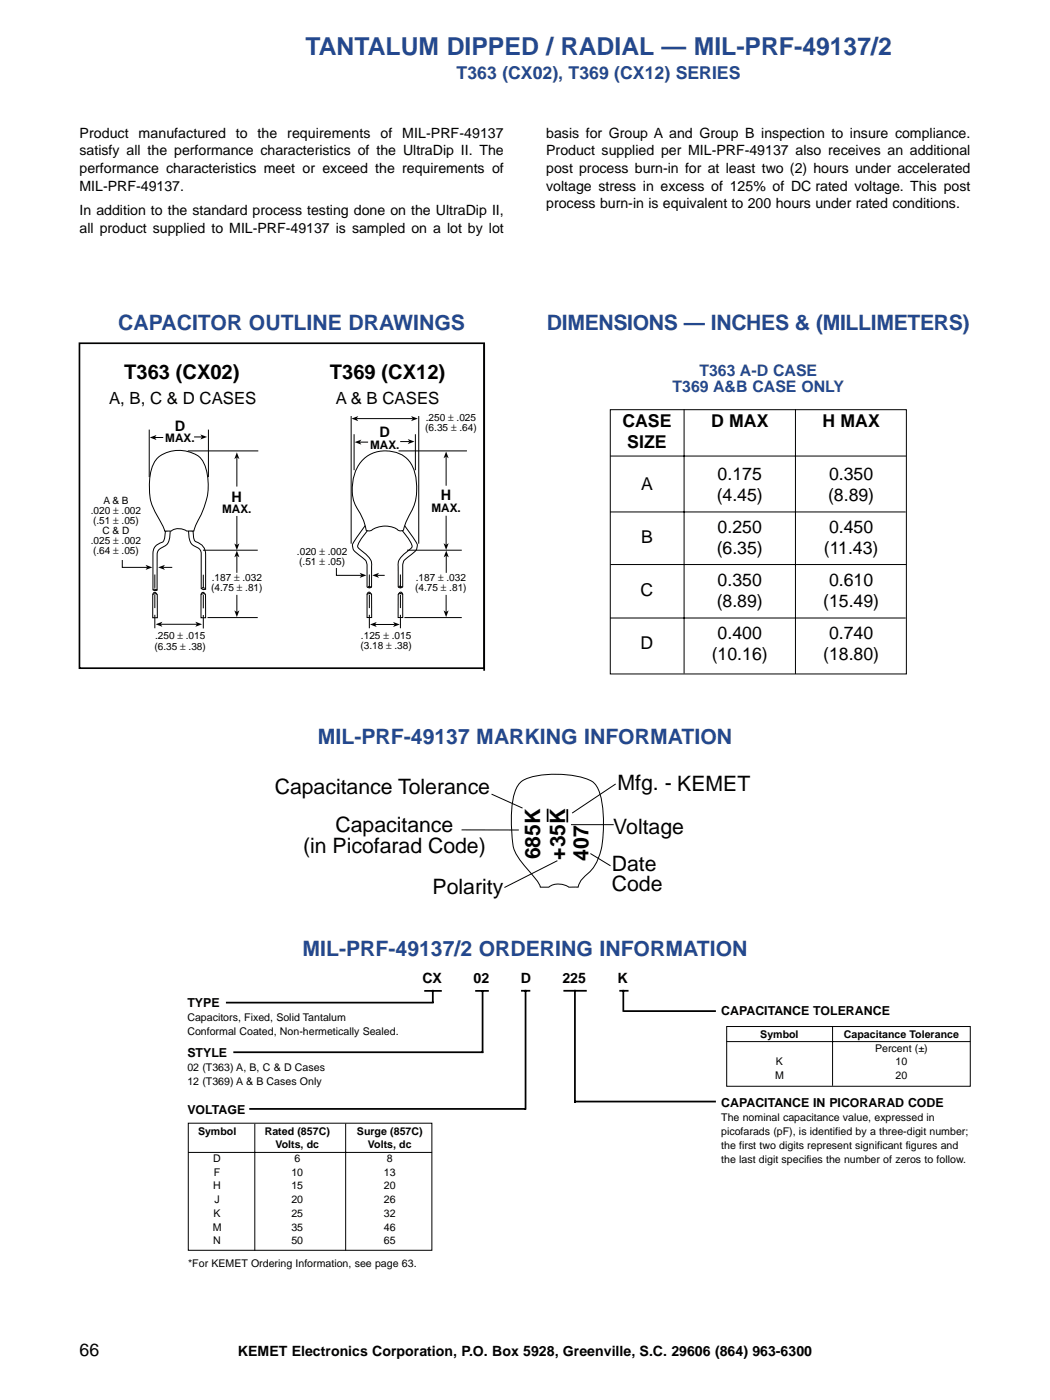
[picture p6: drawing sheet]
<svg xmlns="http://www.w3.org/2000/svg" width="210mm" height="279mm" viewBox="0 0 210 279" stroke-linecap="round" stroke-linejoin="round" font-family="sans-serif">
<defs><g id="words">
<text font-size="4.9" fill="#23488e" x="61" y="10.9">TANTALUM DIPPED / RADIAL — MIL-PRF-49137/2</text>
<g font-size="4.2" fill="#23488e">
<text x="23.6" y="65.9">CAPACITOR OUTLINE DRAWINGS</text>
<text x="109.2" y="65.9">DIMENSIONS — INCHES &amp; (MILLIMETERS)</text>
<text x="63.4" y="148.4">MIL-PRF-49137 MARKING INFORMATION</text>
<text x="60.4" y="190.8">MIL-PRF-49137/2 ORDERING INFORMATION</text>
</g>
<g font-size="4.2">
<text x="54.8" y="158.4">Capacitance Tolerance</text>
<text x="123.2" y="157.7">Mfg. - KEMET</text>
<text x="67" y="166">Capacitance</text>
<text x="122.4" y="166.5">Voltage</text>
<text x="60.5" y="170.2">(in Picofarad Code)</text>
<text x="107.8" y="171.5" transform="rotate(-90 107.8 171.5)">685K</text>
<text x="112.8" y="171.6" transform="rotate(-90 112.8 171.6)">+35K</text>
<text x="117.4" y="171.8" transform="rotate(-90 117.4 171.8)">407</text>
<text x="122.1" y="173.9">Date</text>
<text x="86.3" y="178.5">Polarity</text>
<text x="122.1" y="177.7">Code</text>
</g>
<g font-size="4">
<text x="24.8" y="75.7">T363 (CX02)</text>
<text x="65.8" y="75.7">T369 (CX12)</text>
</g>
<text font-size="3.5" fill="#23488e" x="91.1" y="15.8">T363 (CX02), T369 (CX12) SERIES</text>
<g font-size="3.5">
<text x="124.2" y="85.1">CASE</text>
<text x="125.2" y="89.4">SIZE</text>
<text x="141.9" y="85.1">D MAX</text>
<text x="164.1" y="85.1">H MAX</text>
<text x="143.2" y="95.7">0.175</text>
<text x="165.5" y="95.7">0.350</text>
<text x="127.9" y="97.8">A</text>
<text x="143" y="99.9">(4.45)</text>
<text x="165.3" y="99.9">(8.89)</text>
<text x="143.2" y="106.3">0.250</text>
<text x="165.5" y="106.3">0.450</text>
<text x="127.9" y="108.4">B</text>
<text x="143" y="110.5">(6.35)</text>
<text x="164.4" y="110.5">(11.43)</text>
<text x="127.8" y="119">C</text>
<text x="143.2" y="116.9">0.350</text>
<text x="165.5" y="116.9">0.610</text>
<text x="143" y="121.1">(8.89)</text>
<text x="164.3" y="121.1">(15.49)</text>
<text x="127.8" y="129.6">D</text>
<text x="142.1" y="131.7">(10.16)</text>
<text x="143.2" y="127.5">0.400</text>
<text x="164.3" y="131.7">(18.80)</text>
<text x="165.5" y="127.5">0.740</text>
<text x="15.9" y="270.7">66</text>
</g>
<g font-size="3.4">
<text x="21.8" y="80.6">A, B, C &amp; D CASES</text>
<text x="67" y="80.6">A &amp; B CASES</text>
</g>
<g font-size="3.2" fill="#23488e">
<text x="139.6" y="75">T363 A-D CASE</text>
<text x="134.2" y="78.2">T369 A&amp;B CASE ONLY</text>
</g>
<g font-size="2.9">
<text x="34.9" y="85.9">D</text>
<text x="75.8" y="87.2">D</text>
<text x="46.2" y="100.1">H</text>
<text x="88" y="99.8">H</text>
</g>
<g font-size="2.8">
<text x="15.9" y="27.5">Product manufactured to the requirements of MIL-PRF-49137</text>
<text x="109" y="27.5">basis for Group A and Group B inspection to insure compliance.</text>
<text x="15.9" y="31">satisfy all the performance characteristics of the UltraDip II. The</text>
<text x="15.9" y="34.5">performance characteristics meet or exceed the requirements of</text>
<text x="109" y="31">Product supplied per MIL-PRF-49137 also receives an additional</text>
<text x="109" y="34.5">post process burn-in for at least two (2) hours under accelerated</text>
<text x="15.9" y="38">MIL-PRF-49137.</text>
<text x="109" y="38">voltage stress in excess of 125% of DC rated voltage. This post</text>
<text x="109" y="41.6">process burn-in is equivalent to 200 hours under rated conditions.</text>
<text x="15.9" y="43">In addition to the standard process testing done on the UltraDip II,</text>
<text x="15.9" y="46.5">all product supplied to MIL-PRF-49137 is sampled on a lot by lot</text>
<text x="84.3" y="196.1">CX</text>
<text x="94.5" y="196.1">02</text>
<text x="103.9" y="196.1">D</text>
<text x="112.2" y="196.1">225</text>
<text x="123.2" y="196.1">K</text>
<text x="47.5" y="270.7">KEMET Electronics Corporation, P.O. Box 5928, Greenville, S.C. 29606 (864) 963-6300</text>
</g>
<g font-size="2.5">
<text x="37.4" y="200.9">TYPE</text>
<text x="143.9" y="202.5">CAPACITANCE TOLERANCE</text>
<text x="37.4" y="211">STYLE</text>
<text x="143.9" y="220.9">CAPACITANCE IN PICORARAD CODE</text>
<text x="37.4" y="222.2">VOLTAGE</text>
</g>
<g font-size="2.3">
<text x="33" y="88.3">MAX.</text>
<text x="73.9" y="89.5">MAX.</text>
<text x="44.3" y="102.4">MAX.</text>
<text x="86.1" y="102.1">MAX.</text>
</g>
<g font-size="2.1">
<text x="37.4" y="203.8">Capacitors, Fixed, Solid Tantalum</text>
<text x="37.4" y="206.6">Conformal Coated, Non-hermetically Sealed.</text>
<text x="151.7" y="207.1">Symbol</text>
<text x="168.4" y="207.1">Capacitance Tolerance</text>
<text x="174.6" y="209.9">Percent (±)</text>
<text x="37.4" y="213.8">02 (T363) A, B, C &amp; D Cases</text>
<text x="154.7" y="215.3">M</text>
<text x="154.9" y="212.6">K</text>
<text x="178.7" y="212.6">10</text>
<text x="178.7" y="215.3">20</text>
<text x="37.4" y="216.6">12 (T369) A &amp; B Cases Only</text>
<text x="39.5" y="226.4">Symbol</text>
<text x="52.8" y="226.4">Rated (857C)</text>
<text x="71.2" y="226.4">Surge (857C)</text>
<text x="143.9" y="223.7">The nominal capacitance value, expressed in</text>
<text x="143.9" y="226.5">picofarads (pF), is identified by a three-digit number;</text>
<text x="42.6" y="231.9">D</text>
<text x="55" y="229.2">Volts, dc</text>
<text x="58.7" y="231.9">6</text>
<text x="73.4" y="229.2">Volts, dc</text>
<text x="77.2" y="231.9">8</text>
<text x="143.9" y="229.3">the first two digits represent significant figures and</text>
<text x="143.9" y="232.2">the last digit specifies the number of zeros to follow.</text>
<text x="42.6" y="237.4">H</text>
<text x="42.7" y="234.6">F</text>
<text x="58.2" y="237.4">15</text>
<text x="58.2" y="234.6">10</text>
<text x="76.6" y="234.6">13</text>
<text x="76.6" y="237.4">20</text>
<text x="42.5" y="245.6">M</text>
<text x="42.6" y="242.8">K</text>
<text x="42.8" y="240.1">J</text>
<text x="58.2" y="240.1">20</text>
<text x="58.2" y="245.6">35</text>
<text x="58.2" y="242.8">25</text>
<text x="76.6" y="240.1">26</text>
<text x="76.6" y="242.8">32</text>
<text x="76.6" y="245.6">46</text>
<text x="42.6" y="248.3">N</text>
<text x="58.2" y="248.3">50</text>
<text x="76.6" y="248.3">65</text>
<text x="37.6" y="253">*For KEMET Ordering Information, see page 63.</text>
</g>
<g font-size="2">
<text x="85" y="84">.250 ± .025</text>
<text x="84.9" y="86">(6.35 ± .64)</text>
<text x="20.6" y="100.6">A &amp; B</text>
<text x="18.1" y="102.6">.020 ± .002</text>
<text x="18.6" y="104.6">(.51 ± .05)</text>
<text x="20.5" y="106.6">C &amp; D</text>
<text x="18.1" y="108.6">.025 ± .002</text>
<text x="18.6" y="110.6">(.64 ± .05)</text>
<text x="59.3" y="110.8">.020 ± .002</text>
<text x="59.7" y="112.8">(.51 ± .05)</text>
<text x="42.1" y="118">(4.75 ± .81)</text>
<text x="42.2" y="116">.187 ± .032</text>
<text x="82.9" y="118">(4.75 ± .81)</text>
<text x="83" y="116">.187 ± .032</text>
<text x="30.8" y="129.6">(6.35 ± .38)</text>
<text x="30.9" y="127.6">.250 ± .015</text>
<text x="71.9" y="129.5">(3.18 ± .38)</text>
<text x="72" y="127.5">.125 ± .015</text>
</g>
</g></defs>
<g fill="none" stroke="#000" stroke-width=".35">
<path d="M84.7 197.8h3.5M86.4 197.5v2.6M94.8 197.8h2.8M96.3 197.7v12.5M104 197.7h1.8M104.9 197.5v23.9M112.4 197.7h4.7M114.7 197.5v22.6M123.6 197.7h1.8M124.4 197.5v4.4M45.1 200.1h41.4M46.6 210h49.8"/>
<path d="M114.6 219.8h28.3M124.4 201.8h18.5M49.7 221.3h55.3"/>
</g>
<path d="M121.8 81.8h59.1v52.7h-59.1zM121.8 91h59M136.5 81.7v52.7M158.7 81.7v52.8M121.8 102.2h59M121.8 112.7h59M121.8 123.3h59M145 207.9h48.7M145 204.9h48.6v11.9h-48.6zM166.2 204.8v11.9" fill="none" stroke="#000" stroke-width=".2"/>
<g fill="#fff" stroke="#000" stroke-width=".2">
<path d="M37.6 105.9l1 .1v.2a2.55 2.55 0 0 0 .5 1.9 2.53 2.53 0 0 1 1.9 2.6v6.9l-.4 .1-.4-.2v-7a1.48 1.48 0 0 0-1.2-1.4 2.83 2.83 0 0 1-1.4-3.1z"/>
<path d="M33 106l1-.2v.5a2.78 2.78 0 0 1-1.8 3.1l-.7 .7-.1 .6-.1 7.1-.4 .1-.4-.2v-7.1a2.24 2.24 0 0 1 1.9-2.4 3 3 0 0 0 .6-2.2z"/>
</g>
<path d="M41 118.7l-.5-.5-.4 .5" fill="none" stroke="#000" stroke-width=".2"/>
<path d="M40.1 118.7l.1-.1a.55 .55 0 0 1 .8 .1v4.6h-.9z" fill="#fff" stroke="#000" stroke-width=".2"/>
<path d="M74.1 118.6l-.5-.4-.3 .5" fill="none" stroke="#000" stroke-width=".2"/>
<path d="M73.3 118.6a.55 .55 0 0 1 .9 0v4.6h-.9z" fill="#fff" stroke="#000" stroke-width=".2"/>
<path d="M40.5 109.8h10.9M47.3 110.9v3.4M47.3 118.7v3.5M41.4 123.3h10" fill="none" stroke="#000" stroke-width=".2"/>
<g fill="#000">
<path d="M47.3 109.9l.5 1.3-.5-.3-.5 .3z" fill-rule="evenodd"/>
<path d="M46.8 121.8l.5 .4 .5-.4-.5 1.4z" fill-rule="evenodd"/>
</g>
<path d="M79.7 105.2l.8-.7 2.3 3.3a1.75 1.75 0 0 1-.6 2.8l-.5 .4a2.23 2.23 0 0 0-1.3 1.6l-.1 4.6a.56 .56 0 0 1-.8-.1v-4.1a2.46 2.46 0 0 1 1.3-2.6l1-.7 .4-.6a11.2 11.2 0 0 0-2.5-3.9z" fill="#fff" stroke="#000" stroke-width=".2"/>
<path d="M79.5 118.6l.5-.4 .4 .5" fill="none" stroke="#000" stroke-width=".2"/>
<g fill="#fff" stroke="#000" stroke-width=".2">
<path d="M79.5 118.6a.57 .57 0 0 1 .9 0v4.6h-.9z"/>
<path d="M73.2 104.5l.7 .7-1 1.2a6.6 6.6 0 0 0-1.5 2.7l.9 .9a3.2 3.2 0 0 1 1.9 3l-.1 4.2a.56 .56 0 0 1-.8-.1l-.1-4.5a1.48 1.48 0 0 0-.7-1.2l-1.1-.8a1.75 1.75 0 0 1-.5-2.8z"/>
</g>
<path d="M15.9 68.5h80.7v64.9h-80.7z" fill="none" stroke="#000" stroke-width=".34"/>
<path d="M31.3 91.5a6.7 6.7 0 0 1 8.7-.1 10.2 10.2 0 0 1 1.3 7.8 30.2 30.2 0 0 1-2.4 6.1l-.2 .7h-1.4a2.71 2.71 0 0 0-3.1 0h-1.3l-.5-1.1a15.3 15.3 0 0 1-2.5-6.3 10.1 10.1 0 0 1 1.4-7.1z" fill="#fff" stroke="#000" stroke-width=".2"/>
<g fill="none" stroke="#000" stroke-width=".2">
<path d="M29.8 85.7v9.5M30.9 87.3h1.7M37.5 90h14.1M38.7 87.2h1.6M41.6 85.7v9.5M47.3 91.3v5.8M70.1 83v25.5M70.7 86.7v7.1M71.2 83.5h11.2M71.8 88.2h1.7M79.5 90h13.7M79.9 88.1h1.8"/>
<path d="M82.9 86.7v7.1M83.6 83v25.5M89 91.1v5.8M24.4 111.8v1.4h5M32.6 113.2h1.8M47.3 103v5.8M67.1 113.4v1.4h5M75.3 114.8h1.5M89 102.9v5.8M32.1 124.6h7.2"/>
</g>
<g fill="#000">
<path d="M29.9 87.3l1.3-.5-.3 .5 .3 .5z" fill-rule="evenodd"/>
<path d="M40 86.7l1.3 .5-1.3 .5 .3-.5z" fill-rule="evenodd"/>
<path d="M47.3 90.3l.5 1.3-.5-.3-.5 .3z" fill-rule="evenodd"/>
<path d="M70.2 83.5l1.3-.5-.3 .5 .3 .5z" fill-rule="evenodd"/>
<path d="M70.8 88.2l1.3-.5-.3 .5 .3 .5z" fill-rule="evenodd"/>
<path d="M81.4 87.6l1.3 .5-1.3 .5 .3-.5z" fill-rule="evenodd"/>
<path d="M82 83l1.4 .5-1.4 .5 .4-.5z" fill-rule="evenodd"/>
<path d="M89 90.1l.5 1.3-.5-.3-.5 .3z" fill-rule="evenodd"/>
<path d="M29.1 112.7l1.3 .5-1.3 .5 .3-.5z" fill-rule="evenodd"/>
<path d="M31.6 113.2l1.3-.5-.3 .5 .3 .5z" fill-rule="evenodd"/>
<path d="M46.8 108.5l.5 .3 .5-.3-.5 1.3z" fill-rule="evenodd"/>
<path d="M71.8 114.3l1.3 .5-1.3 .5 .3-.5z" fill-rule="evenodd"/>
<path d="M74.3 114.8l1.3-.5-.3 .5 .3 .5z" fill-rule="evenodd"/>
<path d="M88.5 108.4l.5 .3 .5-.3-.5 1.4z" fill-rule="evenodd"/>
<path d="M31.1 124.6l1.3-.5-.3 .5 .3 .5z" fill-rule="evenodd"/>
<path d="M39 124.1l1.3 .5-1.3 .5 .3-.5z" fill-rule="evenodd"/>
</g>
<path d="M72.4 91.8a6.3 6.3 0 0 1 7.1-1.3 6.3 6.3 0 0 1 3.6 6.1 10.4 10.4 0 0 1-1.7 6.8l-.9 2.4a1.3 1.3 0 0 1-1.6-.4 5.2 5.2 0 0 0-5 .5h-.7a17 17 0 0 0-2.4-5.3 9 9 0 0 1 1.6-8.8z" fill="#fff" stroke="#000" stroke-width=".2"/>
<path d="M31.4 118.7l-.5-.5-.4 .5M31.4 117.7l-.6-.1-.2 .2M41 117.4l-.5-.1-.3 .2M74.2 117.1l-.6-.1-.2 .2M80.3 117.1l-.6-.1-.2 .2M81.2 109.8h11M89 118.7v3.5M89.1 110.9v3.4M74.8 124.6h4M80.7 123.3h11.5" fill="none" stroke="#000" stroke-width=".2"/>
<g fill="#000">
<path d="M89.1 109.9l.5 1.3-.5-.3-.5 .3z" fill-rule="evenodd"/>
<path d="M73.8 124.6l1.4-.5-.4 .5 .4 .5z" fill-rule="evenodd"/>
<path d="M78.4 124.1l1.4 .5-1.4 .5 .4-.5z" fill-rule="evenodd"/>
<path d="M88.5 121.8l.5 .4 .5-.4-.5 1.4z" fill-rule="evenodd"/>
</g>
<path d="M73.7 114.7v10.8M79.9 114.7v10.8" fill="none" stroke="#000" stroke-width=".2" stroke-dasharray="2.7 1.3" stroke-linecap="butt"/>
<path d="M30.5 118.7l.1-.1a.55 .55 0 0 1 .8 .1v4.6h-.9z" fill="#fff" stroke="#000" stroke-width=".2"/>
<path d="M30.9 114.7v10.8M40.6 114.7v10.8" fill="none" stroke="#000" stroke-width=".2" stroke-dasharray="2.7 1.3" stroke-linecap="butt"/>
<path d="M98.1 158.5l6.2 2.8M103.6 156.4a7 7 0 0 1 4.8-1.8 18.7 18.7 0 0 1 9.7 1.3 5.4 5.4 0 0 1 1.9 3.7 25.8 25.8 0 0 1-.4 11.3 8.9 8.9 0 0 1-3.3 4.4l-.7 1-.2 .8h-1.9a3.5 3.5 0 0 0-4 0h-1.7a18.2 18.2 0 0 0-3.4-4.7 7.7 7.7 0 0 1-2.2-5.7 20.7 20.7 0 0 1 .9-9.5zM122.9 156.5l-8.7 5.8M92.1 165.6h11.4M111.2 171.8l-10.5 5.3M114 164.6h8.5M117.8 170.3l4 2.5M37.5 230h48.7M37.6 224.2h48.6v25.3h-48.6zM50.9 224.3v25.3M69 224.2v25.4" fill="none" stroke="#000" stroke-width=".2"/>
<path d="M96.6 68.7v65.2M109.3 161.4v2.6M113.2 161.5v2.6" fill="none" stroke="#000" stroke-width=".35"/>
<use href="#words"/>
</svg>
